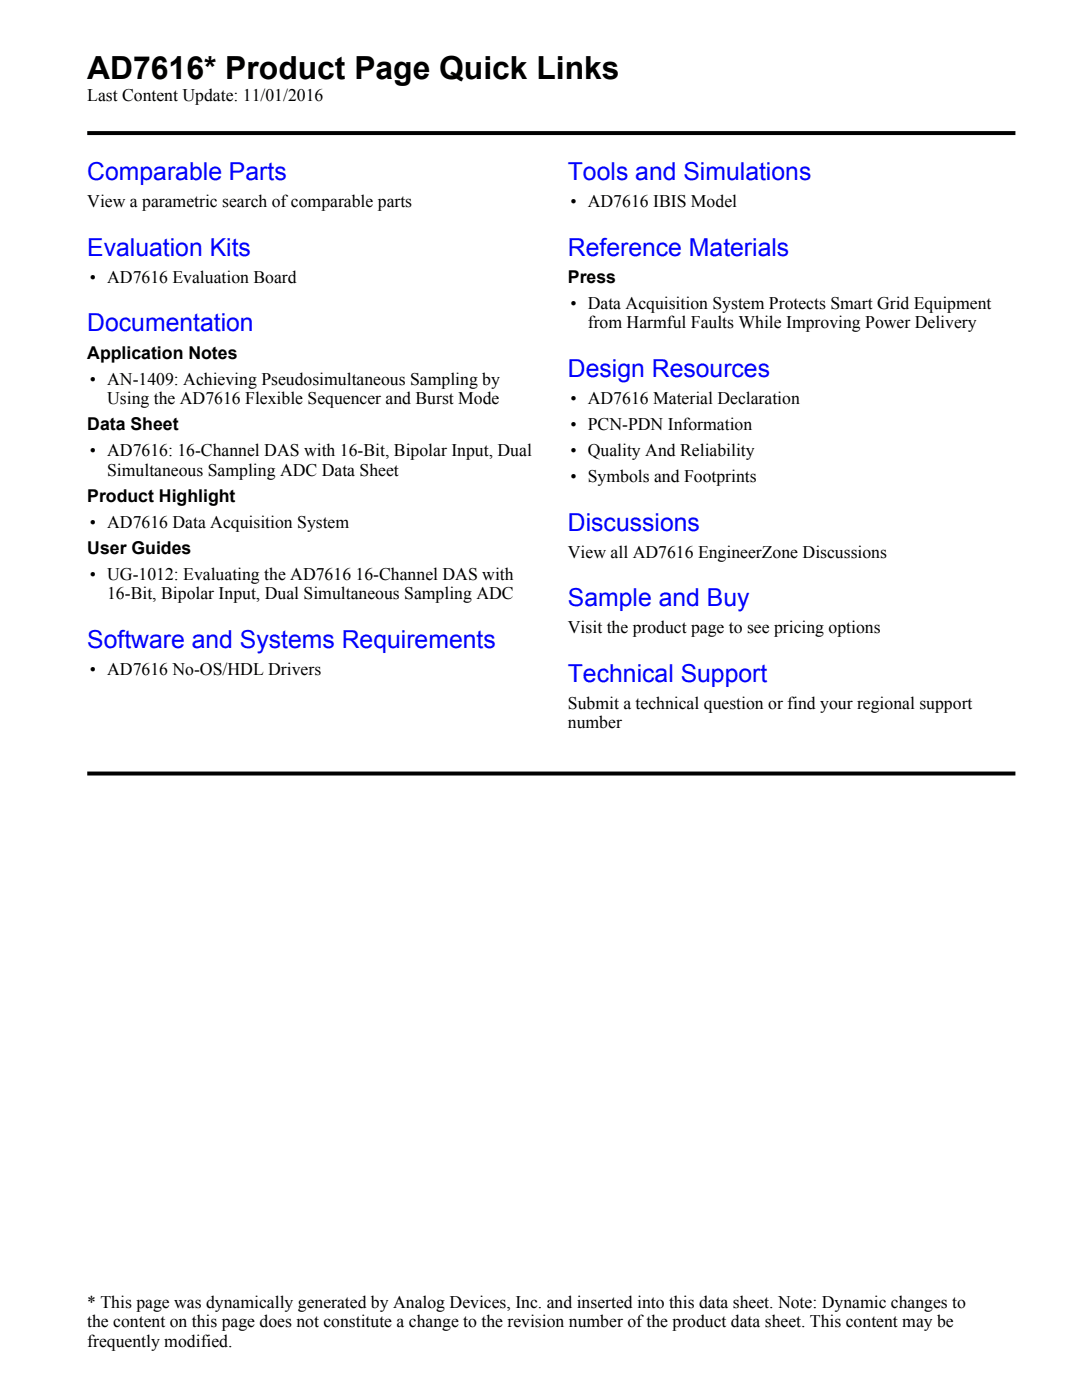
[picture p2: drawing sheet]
<svg xmlns="http://www.w3.org/2000/svg" width="216mm" height="279mm" viewBox="0 0 216 279" stroke-linecap="round" stroke-linejoin="round" font-family="sans-serif">
<defs><g id="words">
<text font-size="6.3" x="17.4" y="15.9">AD7616* Product Page Quick Links</text>
<g font-size="4.9" fill="#00f">
<text x="17.4" y="36">Comparable Parts</text>
<text x="113.3" y="36">Tools and Simulations</text>
<text x="17.4" y="51">Evaluation Kits</text>
<text x="113.3" y="51">Reference Materials</text>
<text x="17.4" y="66.1">Documentation</text>
<text x="113.3" y="75.2">Design Resources</text>
<text x="113.3" y="105.9">Discussions</text>
<text x="113.3" y="121">Sample and Buy</text>
<text x="17.4" y="129.3">Software and Systems Requirements</text>
<text x="113.3" y="136.1">Technical Support</text>
</g>
<g font-size="3.5">
<text x="17.4" y="20.2">Last Content Update: 11/01/2016</text>
<text x="17.4" y="41.4">View a parametric search of comparable parts</text>
<text x="113.8" y="41.4">• AD7616 IBIS Model</text>
<text x="17.9" y="56.5">• AD7616 Evaluation Board</text>
<text x="113.3" y="56.5">Press</text>
<text x="113.8" y="61.7">• Data Acquisition System Protects Smart Grid Equipment</text>
<text x="117.3" y="65.5">from Harmful Faults While Improving Power Delivery</text>
<text x="17.4" y="71.6">Application Notes</text>
<text x="17.9" y="76.7">• AN-1409: Achieving Pseudosimultaneous Sampling by</text>
<text x="21.4" y="80.6">Using the AD7616 Flexible Sequencer and Burst Mode</text>
<text x="113.8" y="80.6">• AD7616 Material Declaration</text>
<text x="17.4" y="85.9">Data Sheet</text>
<text x="113.8" y="85.8">• PCN-PDN Information</text>
<text x="17.9" y="91">• AD7616: 16-Channel DAS with 16-Bit, Bipolar Input, Dual</text>
<text x="21.4" y="94.9">Simultaneous Sampling ADC Data Sheet</text>
<text x="113.8" y="91">• Quality And Reliability</text>
<text x="17.4" y="100.2">Product Highlight</text>
<text x="113.8" y="96.2">• Symbols and Footprints</text>
<text x="17.9" y="105.3">• AD7616 Data Acquisition System</text>
<text x="17.4" y="110.6">User Guides</text>
<text x="113.3" y="111.3">View all AD7616 EngineerZone Discussions</text>
<text x="17.9" y="115.7">• UG-1012: Evaluating the AD7616 16-Channel DAS with</text>
<text x="21.4" y="119.6">16-Bit, Bipolar Input, Dual Simultaneous Sampling ADC</text>
<text x="113.3" y="126.4">Visit the product page to see pricing options</text>
<text x="17.9" y="134.7">• AD7616 No-OS/HDL Drivers</text>
<text x="113.3" y="141.5">Submit a technical question or find your regional support</text>
<text x="113.3" y="145.4">number</text>
<text x="17.4" y="261">* This page was dynamically generated by Analog Devices, Inc. and inserted into this data sheet. Note: Dynamic changes to</text>
<text x="17.4" y="264.8">the content on this page does not constitute a change to the revision number of the product data sheet. This content may be</text>
<text x="17.4" y="268.7">frequently modified.</text>
</g>
</g></defs>
<g fill="#000">
<path d="M17.4 26.2h92.4l.4 .8h-92.8zM109.8 26.2h92.8v.8h-92.4z"/>
<path d="M17.4 154h92.4l.4 .8h-92.8zM109.8 154h92.8v.8h-92.4z"/>
</g>
<use href="#words"/>
</svg>
